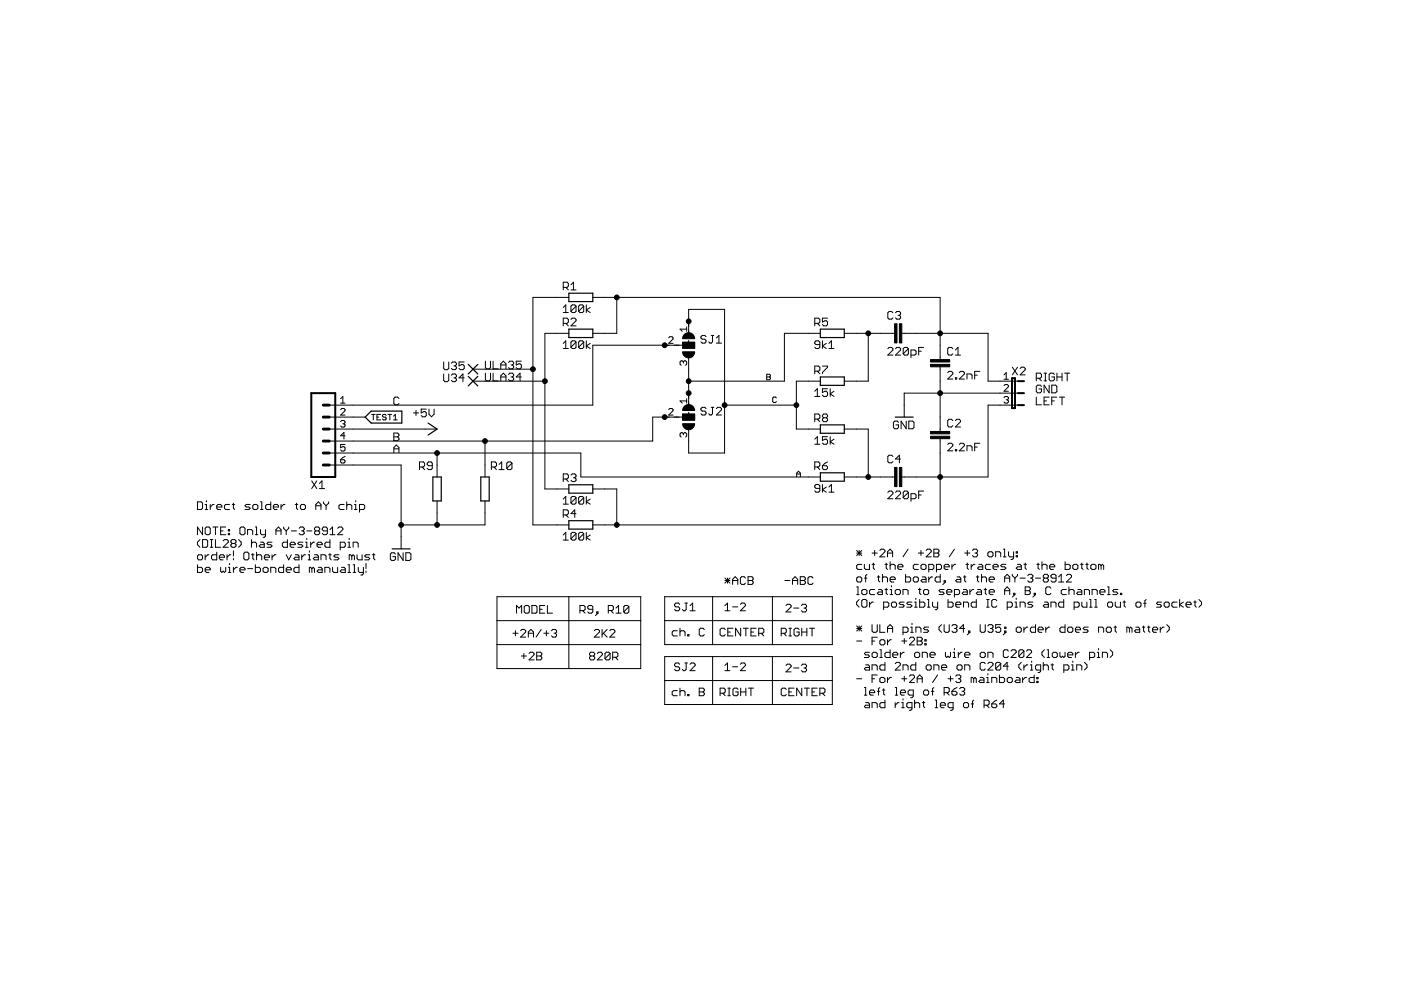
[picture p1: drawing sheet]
<svg xmlns="http://www.w3.org/2000/svg" width="297mm" height="210mm" viewBox="0 0 297 210" stroke-linecap="round" stroke-linejoin="round" font-family="sans-serif">
<g fill="none" stroke="#000" stroke-width=".21">
<path d="M94.1 76.8v1.3l.2 .3h.6l.2-.3v-1.3M94.1 79.3v1.3l.2 .3h.6l.2-.3v-1.3M95.7 79.6l.3-.3h.5l.3 .3v.2l-.3 .3M95.7 77l.3-.2h.5l.3 .2v.3l-.3 .3M96.2 77.6h.3M96.5 77.6l.3 .3v.2l-.3 .3h-.5l-.3-.3M98.4 76.8h-1.1v.8l.6-.3h.2l.3 .3v.5l-.3 .3h-.5l-.3-.3M100.3 78.3h12.7M102.9 76.6v1.3l.3 .3h.5l.3-.3v-1.3M102.9 79.1v1.4l.3 .3h.5l.3-.3v-1.4M104.5 79.1v1.7h1.1M104.5 76.6v1.6h1.1"/>
<path d="M106.2 79.9h1.1M106.2 78.2v-1.1l.5-.5 .6 .5v1.1M106.2 77.4h1.1M107.8 79.4l.3-.3h.5l.3 .3v.3l-.3 .2M107.8 76.9l.3-.3h.5l.3 .3v.2l-.3 .3M108.4 79.9h.2M108.4 77.4h.2M108.6 79.9l.3 .3v.3l-.3 .3h-.5l-.3-.3M108.6 77.4l.3 .3v.2l-.3 .3h-.5l-.3-.3M110.5 79.9h-1l.8-.8v1.7M110.5 76.6h-1v.8l.5-.3h.3l.2 .3v.5l-.2 .3h-.6l-.2-.3M119.4 60.9h.8l.3-.2v-.6l-.3-.3h-.8v1.7"/>
<path d="M119.4 65.2l.6-.6v1.7M119.4 72.8l.6-.5v1.6M119.4 66.3h1.1M119.4 73.9h1.1M119.4 68.6h.8l.3-.3v-.6l-.3-.2h-.8v1.6M120 60.9l.5 .6M120 68.6l.5 .5M120.6 63.1h-7.6v48.2h7.6M120.6 70.7h-5.1v33h5.1M121.1 67.7l.2-.2h.6l.2 .2v.3l-1 1.1h1M121.1 60.4l.5-.6v1.7M121.1 61.5h1"/>
<path d="M122.1 64.9v1.1l-.2 .3h-.6l-.2-.3M122.1 64.9l-.2-.3h-.6l-.2 .3v1.1M122.1 72.5l-.2-.2h-.6l-.2 .2v1.1M122.1 72.5v1.1l-.2 .3h-.6l-.2-.3M122.1 64.9l-1 1.1M122.1 72.5l-1 1.1M123.8 64.9l-1.1 1.1M123.8 72.5l-.3-.2h-.5l-.3 .2v1.1M123.8 64.9v1.1l-.3 .3h-.5l-.3-.3M123.8 64.9l-.3-.3h-.5l-.3 .3v1.1M123.8 72.5v1.1l-.3 .3h-.5l-.3-.3M123.8 72.5l-1.1 1.1"/>
<path d="M124.3 64.6v1.7M124.3 72.3v1.6M125.1 65.2l-.8 .5 .8 .6M125.1 72.8l-.8 .5 .8 .6M125.7 63.1h73.6v13.1M130.8 63.1v7.6h-5.1M141.8 71.6l.2-.2h.5l.2 .2v.3l-.9 .9h.9M144.7 73.2h-19v12.7h-55.9M144.7 72.6h2.6v1.2h-2.6zM144.9 76.7l-.2-.2-.5 .2v.5l.2 .2M144.9 76.7l.2-.2 .5 .2v.5l-.2 .2M144.9 76.7v.3"/>
<path d="M145.6 69.3v1M145.6 69.8h-1.4l.5 .5M146 71.2v-5.6h7.6v30.5h-7.6v-5.1M146 72.2v1h-1M146 75.7v10.7M149.7 71.4l-.3-.3h-.5l-.3 .3v.3l.3 .2h.5l.3 .3v.3l-.3 .2h-.5l-.3-.2M150.8 71.1h.5M151.1 71.1v1.4l-.3 .2h-.3l-.2-.2M151.9 72.7h1.1M151.9 71.7l.5-.6v1.6M162.6 79.4h.5l.2 .1-.2 .4 .2 .4-.2 .2h-.5zM162.6 79.9h.5"/>
<path d="M172.7 68.6h.8l.3-.3v-.6l-.3-.2h-.8v1.6M172.7 78.7h.8l.3-.3v-.5l-.3-.3h-.8v1.6M173.3 68.6l.5 .5M173.3 78.7l.5 .5M173.8 73.1h-.8l-.3-.3v-.3l.3-.2h.5l.3 .2v1.1l-.3 .3h-.5l-.3-.3M173.9 70.7h-7.6v10.1h-20.3M174.4 72.3v1.6M174.4 77.6h1.1v.3l-1.1 1.1v.2M175.2 72.8l-.8 .5 .8 .6M175.5 67.5h-1.1v.8l.5-.3h.3l.3 .3v.5l-.3 .3h-.6l-.2-.3M175.7 73.9h1.1M175.7 72.8l.6-.5v1.6"/>
<path d="M179 70.7h10.7M184.1 70.7v10.1h-5.1M188.2 73.9l.3-.2h.5l.3 .2v.3l-1.1 1.1h1.1M189.3 66.3l-.3-.3h-.5l-.3 .3v1.1l.3 .3h.5l.3-.3M189.9 73.9l.2-.2h.6l.2 .2v.3l-1 1.1h1M189.9 66.3l.2-.3h.6l.2 .3v.3l-.2 .3M190.4 66.9h.3M190.7 66.9l.2 .2v.3l-.2 .3h-.6l-.2-.3M191.2 70.7h18.3v10.1h6.3M192.6 73.9v1.1l-.3 .3h-.5l-.3-.3M192.6 73.9l-.3-.2h-.5l-.3 .2v1.1M192.6 73.9l-1.1 1.1"/>
<path d="M193.1 75.3h.9l.2-.3v-.5l-.2-.3h-.9v1.6M194.8 74.5h.5M195.9 73.7h-1.1v1.6M199.3 77.8v13.7M200.9 79l.3-.3h.5l.3 .3v.3l-1.1 1.1h1.1M202 73.9l-.3-.2h-.5l-.3 .2v1.1l.3 .3h.5l.3-.3M202.6 75.3h1M202.6 74.2l.5-.5v1.6M203.4 79l.2-.3h.6l.3 .3v.3l-1.1 1.1h1.1M206.7 79.5h.5M207.8 78.7h-1.1v1.7M212.9 79.5l.4-.5v1.4"/>
<path d="M214.6 77.9l1.1 1.6M215.7 77.9l-1.1 1.6M216.3 78.1l.3-.2h.5l.3 .2v.3l-1.1 1.1h1.1M221.4 79.1h.5M221.6 79.1v1.7M223.5 79.4l-.2-.3h-.6l-.3 .3v1.1l.3 .3h.6l.2-.3v-.6h-.5M224.1 79.9h1.1M224.1 79.1v1.7M225.2 79.1v1.7M225.7 79.1h1.1M226.3 79.1v1.7M69.8 88.4h7.6"/>
<path d="M69.8 98.6h15.2v17.8M69.8 96.1h53.3v5h50.8M69.8 91h22.9M72.2 84.5l.5-.4v1.4M72.2 89.4l.3-.2h.4l.3 .2-.3 .5M72.2 85.5h1M72.2 86.8l.3-.2h.4l.3 .2v.3l-1 .9h1M72.2 97.5h.7l.3 .4-.3 .3h-.4l-.3-.3zM72.7 89.9h.2M72.9 89.9l.3 .2-.3 .5h-.4l-.3-.3M73.2 94.2h-1v.7l.5-.2 .5 .2v.5l-.3 .2h-.4l-.3-.2M73.2 92.4h-1l.7-.7v1.4"/>
<path d="M73.2 96.8l-1 .7M78.8 87.9h.7M79.1 87.9v1.1M79.9 88.4h.4M80.7 87.9h-.8v1.1h.8M81.9 88.1l-.2-.2h-.4l-.2 .2 .2 .3h.4l.2 .2-.2 .4h-.4l-.2-.2M82.3 87.9h.7M82.7 87.9v1.1M83.4 89h.8M83.4 88.2l.4-.3v1.1M83.5 92.6h.8M83.5 91.8h.8l.3 .3v.3l-.3 .2 .3 .3v.3l-.3 .2h-.8z"/>
<path d="M83.5 96v-1.1l.5-.5 .6 .5v1.1M83.5 95.2h1.1M84.6 84.5l-.3-.3h-.5l-.3 .3v1.1l.3 .2h.5l.3-.2M87.7 87.5h1.1M88.2 87v1.1M88.9 99h.8l.3-.3v-.5l-.3-.3h-.8v1.7M89.5 99l.5 .6M90.4 86.7h-1.1v.8l.6-.2h.2l.3 .2v.6l-.3 .3h-.5l-.3-.3M91 86.7v1.1l.5 .6 .5-.6v-1.1M91.7 98.7h-.9l-.2-.2v-.3l.2-.3h.6l.3 .3v1.1l-.3 .3h-.6l-.2-.3M92.7 96.1v5M96.2 80.1h.3"/>
<path d="M96.5 80.1l.3 .3v.2l-.3 .3h-.5l-.3-.3M98.4 80.1h-1.1l.8-.8v1.6M100.3 80.8h15.2M102.8 93.5v7.6M104.2 99h.8l.3-.3v-.5l-.3-.3h-.8v1.7M104.7 99l.6 .6M105.8 99.6h1.1M105.8 98.5l.6-.6v1.7M106.2 80.8v-1.1l.5-.6 .6 .6v1.1M108.5 98.2l-.2-.3h-.6l-.3 .3v1.1M108.5 98.2v1.1l-.2 .3h-.6l-.3-.3M108.5 98.2l-1.1 1.1"/>
<path d="M141.8 86.8l.2-.2h.5l.2 .2v.3l-.9 .9h.9M144.7 87.8h2.6v1.3h-2.6zM144.7 88.4h-6.3v5.1h-68.6M144.9 92l-.2-.3-.5 .3v.4l.2 .3M144.9 92v.2M144.9 92l.2-.3 .5 .3v.4l-.2 .3M145.6 85h-1.4l.5 .5M145.6 84.5v1M146 87.4v1h-1M149.7 86.6l-.3-.2h-.5l-.3 .2v.3l.3 .3h.5l.3 .2v.3l-.3 .3h-.5l-.3-.3M150.8 86.4h.5M151.1 86.4v1.3l-.3 .3h-.3l-.2-.3"/>
<path d="M151.9 86.6l.3-.2h.5l.3 .2v.3l-1.1 1.1h1.1M153.6 85.9h15.2M164.6 84.4l-.2-.2h-.4l-.2 .2v.8l.2 .1h.4l.2-.1M172.7 88.9h.8l.3-.3v-.5l-.3-.3h-.8v1.6M172.7 99h.8l.3-.3v-.5l-.3-.3h-.8v1.7M172.7 83l.6-.6v1.7M172.7 93.1l.6-.5v1.6M172.7 84.1h1.1M172.7 94.2h1.1M173.3 99l.5 .6M173.3 88.9l.5 .5M173.9 80.8h-5.1v10.2h5.1"/>
<path d="M174.4 98.7h.8l.3 .3v.3l-.3 .3h-.6l-.2-.3zM174.6 88.6l-.2-.3v-.2l.2-.3h.6l.3 .3v.2l-.3 .3M174.6 88.6l-.2 .3v.2l.2 .3h.6l.3-.3v-.2l-.3-.3M174.6 88.6h.6M175.5 82.4h-1.1v.8l.5-.2h.3l.3 .2v.6l-.3 .3h-.6l-.2-.3M175.5 92.6h-1.1v.8l.5-.3h.3l.3 .3v.5l-.3 .3h-.6l-.2-.3M175.5 97.9l-1.1 .8M176 82.4v1.7M176 92.6v1.6M176.8 83l-.8 .5 .8 .6M176.8 93.1l-.8 .6 .8 .5M179 91h5.1v10.1"/>
<path d="M189.3 96.8l-.3-.3h-.5l-.3 .3v1.1l.3 .2h.5l.3-.2M190.5 89.6l-.3-.3h-.5l-.3 .3v1l.3 .3h.5l.3-.3v-.5h-.6M190.9 97.3h-1l.8-.8v1.6M192.1 89.3v1.6l-1-1.6v1.6M192.7 89.3h.8l.3 .3v1l-.3 .3h-.8zM199.3 93v18.3h-73.6M200.9 94.2l.3-.2h.5l.3 .2v.3l-1.1 1.1h1.1M202 89.2l-.3-.3h-.5l-.3 .3v1.1l.3 .2h.5l.3-.2M202.6 80.1h.2v.3h-.2zM202.6 95.3h.2v.3h-.2zM202.6 89.2l.2-.3h.6l.2 .3v.2l-1 1.1h1M203.4 94.2l.2-.2h.6l.3 .2v.3l-1.1 1.1h1.1"/>
<path d="M205 80.4v-1.1h.8l.3 .2v.9M205 95.6v-1.1h.8l.3 .3v.8M206.7 94.8h.5M207.8 94h-1.1v1.6M212.9 81.8l.2-.3h.5l.2 .3v.2l-.9 1h.9M212.9 84.3l.2-.2h.5l.2 .2-.2 .5M212.9 80.4h.9M213.3 84.8h.3M213.6 84.8l.2 .2-.2 .5h-.5l-.2-.3M215.8 83.4h-24.1v5M215.8 85.9h-6.3v15.2h-18.3M219.7 80.2h.8l.3-.3v-.5l-.3-.3h-.8v1.7"/>
<path d="M219.7 84.2v1.6h1.1M220.3 80.2l.5 .6M220.8 81.9l-.3-.2h-.5l-.3 .2v1.1l.3 .3h.5l.3-.3v-.5h-.5M221.4 85h.5M221.4 80.8h.5M222.4 84.2h-1v1.6h1M222.4 81.7v1.6l-1-1.6v1.6M223 85h.5M223 81.7h.8l.3 .2v1.1l-.3 .3h-.8zM224.1 84.2h-1.1v1.6M224.6 84.2h1.1M225.2 84.2v1.6"/>
<path d="M41.9 106.4h.8l.2 .3v1.1l-.2 .2h-.8zM41.9 119.7v1.7h.8l.2-.3v-.5l-.2-.3h-.8M42.1 117.6h.6l.2 .3v.5l-.2 .3h-.6l-.2-.3v-.5zM42.4 114.4l-.5 .6v.5l.5 .5M42.9 111.7v1.7l-1-1.7v1.7M42.9 114.4h.9l.2 .3v1.1l-.2 .2h-.9zM43.5 108h.5M43.5 107h.3v1M43.5 117.6v1.1M43.8 106.2v.2M43.8 111.7h.5l.3 .3v1.1l-.3 .3h-.5l-.3-.3v-1.1zM44.3 117.6h-.3l-.5 .6"/>
<path d="M44.6 107v1M44.6 116h.5M44.6 114.4h.5M44.9 114.4v1.6M45.1 111.7h1.1M45.4 107h-.3l-.5 .5M45.7 111.7v1.7M45.7 114.4v1.6h1.1M46 107.5h1v-.3l-.2-.2h-.6l-.2 .2v.6l.2 .2h.6M46 117.1v1.6h-.9l-.2-.3v-.5l.2-.3h.9M46.5 118.2h1.1v-.3l-.3-.3h-.5l-.3 .3v.5l.3 .3h.5M46.8 112.6h.5"/>
<path d="M47.3 114.7l.3-.3h.5l.3 .3v.3l-1.1 1h1.1M47.9 111.7h-1.1v1.7h1.1M48.1 117.6v1.1M48.4 113.1h.3v.3h-.3zM48.4 112.3h.3v.3h-.3zM48.7 107h-.8l-.3 .2v.6l.3 .2h.8M48.7 119.5v.2M48.9 117.6h-.2l-.6 .6M49.2 115.2l-.2-.2v-.3l.2-.3h.6l.2 .3v.3l-.2 .2M49.2 115.2l-.2 .3v.3l.2 .2h.6l.2-.2v-.3l-.2-.3M49.2 115.2h.6M49.2 107h.6"/>
<path d="M49.5 106.7v1.1l.3 .2M49.5 116.8v1.1M49.5 118.4v.3M50.6 114.4l.5 .6v.5l-.5 .5M51.1 111.7h.6l.2 .3v1.1l-.2 .3h-.6l-.2-.3v-1.1zM51.9 117.1h.6l.3 .2v1.1l-.3 .3h-.6l-.2-.3v-1.1zM52.5 113.4v-1.1h.8l.3 .3v.8M53 107h-.8l-.3 .2 .3 .3h.6l.2 .3-.2 .2h-.9M53.3 115.2l.3-.2h.5l.3 .2v.8M53.3 114.4v1.6M53.3 117.6h.6M53.6 107.2l.3-.2h.5l.3 .2v.6l-.3 .2h-.5l-.3-.2z"/>
<path d="M53.6 117.3v1.1l.3 .3M54.1 111.7h.3v1.7M54.1 113.4h.6M54.1 119.7v1.7h.8l.3-.3v-.5l-.3-.3h-.8M54.4 117.9l.3-.3h.5l.3 .3v.8M54.4 117.1v1.6M55.2 108h.6M55.2 106.4h.3v1.6M55.2 112.3v.8l.3 .3h.8M55.2 115h.6l.2 .2v.8h-.8l-.3-.2 .3-.3h.8M56 118.2h1.1v-.3l-.2-.3h-.6l-.3 .3v.5l.3 .3h.6M56.3 112.3v1.3l-.3 .3h-.2"/>
<path d="M57.4 106.4v1.6h-.8l-.3-.2v-.6l.3-.2h.8M57.7 115h-.8l-.3 .2 .3 .3h.5l.3 .3-.3 .2h-.8M57.7 117.6v1.1M58 107.5h1v-.3l-.2-.2h-.6l-.2 .2v.6l.2 .2h.6M58.5 113.4v-1.1l.5-.6 .6 .6v1.1M58.5 112.6h1.1M58.5 117.6h-.3l-.5 .6M59.6 107v1M60.1 119.7v1.7h-.8l-.2-.3v-.5l.2-.3h.8M60.1 111.7v.3l.6 .6M60.4 107h-.3l-.5 .5M60.7 112.6v.8"/>
<path d="M60.7 117.6l.5 1.1 .6-1.1M60.9 114.4v1.6h-.8l-.2-.2v-.6l.2-.2h.8M61.2 111.7v.3l-.5 .6M61.5 115.5h1.1v-.3l-.3-.2h-.5l-.3 .2v.6l.3 .2h.5M61.8 112.6h1.1M62.6 107h.5M62.6 117.6h.5l.3 .3v.8h-.8l-.3-.3 .3-.2h.8M62.9 106.7v1.1l.2 .2M63.4 119.7v1.7h-.8l-.3-.3v-.5l.3-.3h.8M63.4 112l.3-.3h.5l.3 .3v.3l-.3 .3M63.9 107h.6l.3 .2v.6l-.3 .2h-.6l-.2-.2v-.6zM63.9 112.6h.3"/>
<path d="M64 117.6v1.1M64.2 112.6l.3 .2v.3l-.3 .3h-.5l-.3-.3M64.2 115h-.8l-.3 .2 .3 .3h.5l.3 .3-.3 .2h-.8M64.8 116h.5M64.8 115h.2v1M64.8 117.6h-.3l-.5 .6M65 112.6h1.1M65 114.1v.3M65.3 118.7h.6M65.3 117.6h.3v1.1M65.6 116.8v.3M65.9 115v1"/>
<path d="M66.1 102l1.1 1.6M66.7 115h-.3l-.5 .5M66.7 117.6h.5l.3 .3v.8h-.8l-.3-.3 .3-.2h.8M67 108v-1l.5-.6 .6 .6v1M67 107.2h1.1M67 112.6l-.3-.3v-.3l.3-.3h.5l.3 .3v.3l-.3 .3M67 112.6l-.3 .2v.3l.3 .3h.5l.3-.3v-.3l-.3-.2M67 112.6h.5M67.2 102l-1.1 1.6M67.2 115.5h1.1v-.3l-.2-.2h-.6l-.3 .2v.6l.3 .2h.6M67.7 103.6h1.1M67.7 102.5l.6-.5v1.6"/>
<path d="M68.1 118.7v-1.1h.8l.2 .3v.8M68.6 106.4v.3l.5 .5M69.1 107.2v.8M69.4 112.6h-.8l-.3-.3v-.3l.3-.3h.5l.3 .3v1.1l-.3 .3h-.5l-.3-.3M69.7 106.4v.3l-.6 .5M69.7 117.6h.5M70 113.4h1M70 112.3l.5-.6v1.7M70 114.4v1.6h-.9l-.2-.2v-.6l.2-.2h.9M70 117.3v1.1l.2 .3M71.6 112l.3-.3h.5l.3 .3v.3l-1.1 1.1h1.1M71.9 117.6h-.8l-.3 .3 .3 .3h.5l.3 .2-.3 .3h-.8"/>
<path d="M72.1 116h.9l.2-.2v-.6l-.2-.2h-.9v1.6M73 107h-.9l-.2 .2v.6l.2 .2h.9M73.5 107.2l.3-.2h.5l.3 .2v.8M73.5 106.4v1.6M73.8 116h.5M73.8 115h.2v1M73.8 119.7h.2v1.7M74 114.1v.3M74.6 117.9v.8M74.6 117.9l-.3-.3h-.3v1.1M74.6 117.9l.3-.3 .2 .3v.8M74.9 116v-1h.8l.2 .2v.8"/>
<path d="M74.9 119.7h.2v1.7M75.1 108h.6M75.1 107h.3v1M75.4 106.2v.2M75.7 117.6v.8l.3 .3h.8v-1.1M76.2 108h.8l.3-.2v-.6l-.3-.2h-.8v1.6M77.6 119.5v1.1M78.4 117.6h-.8l-.3 .3 .3 .3h.5l.3 .2-.3 .3h-.8M79 117.6h.5M79.2 117.3v1.1l.3 .3M83.8 117.5l-.2-.3h-.6l-.2 .3v1.1l.2 .2h.6l.2-.2v-.6h-.5M85.5 117.2v1.6l-1.1-1.6v1.6"/>
<path d="M86 117.2h.8l.3 .3v1.1l-.3 .2h-.8zM92.7 106.2v5.1M102.8 106.2v5.1h-17.8M119.4 105.8l.6-.5v1.6M119.4 113.4l.6-.5v1.6M119.4 106.9h1.1M119.4 114.5h1.1M119.4 101.6h.8l.3-.3v-.5l-.3-.3h-.8v1.6M119.4 109.2h.8l.3-.3v-.5l-.3-.3h-.8v1.6M120 101.6l.5 .5M120 109.2l.5 .5M121.1 100.8l.2-.3h.6l.2 .3v.2l-.2 .3"/>
<path d="M121.6 101.3h.3M121.9 101.3l.2 .3v.2l-.2 .3h-.6l-.2-.3M122.1 105.5l-.2-.2h-.6l-.2 .2v1.1M122.1 113.2l-.2-.3h-.6l-.2 .3v1M122.1 105.5v1.1l-.2 .3h-.6l-.2-.3M122.1 113.2v1l-.2 .3h-.6l-.2-.3M122.1 105.5l-1 1.1M122.1 113.2l-1 1M122.1 108.9h-1l.8-.8v1.6M123.8 105.5l-.3-.2h-.5l-.3 .2v1.1M123.8 113.2l-.3-.3h-.5l-.3 .3v1M123.8 105.5v1.1l-.3 .3h-.5l-.3-.3"/>
<path d="M123.8 113.2v1l-.3 .3h-.5l-.3-.3M123.8 105.5l-1.1 1.1M123.8 113.2l-1.1 1M124.3 105.3v1.6M124.3 112.9v1.6M125.1 105.8l-.8 .6 .8 .5M125.1 113.4l-.8 .6 .8 .5M125.7 103.7h5.1v7.6M168.9 101.1v-.8l.4-.4 .4 .4v.8M168.9 100.5h.8M173.8 103.5h-.8l-.3-.2v-.3l.3-.3h.5l.3 .3v1.1l-.3 .3h-.5l-.3-.3M174.4 102.7v1.7"/>
<path d="M175.2 103.3l-.8 .5 .8 .6M175.7 103.3l.6-.6v1.7M175.7 104.4h1.1M179 101.1h10.7M181.6 116.7l1.1 1.1M181.6 117.3h1.1M182.2 116.7v1.1M182.7 116.7l-1.1 1.1M182.7 119.7h-.8l-.3 .2v.6l.3 .2h.8M183.3 119.7v.8l.2 .2h.8v-1M184.9 117.3h1.1M184.9 119.7h.5"/>
<path d="M185.2 119.4v1.1l.2 .2M185.4 116.7v1.1M186.5 116.7l.3-.3h.5l.3 .3v.3l-1.1 1.1h1.1M187.6 119.7h.6M187.9 119.4v1.1l.3 .2M188.2 117.3h1.1M188.2 118.1v-1.1l.5-.6 .6 .6v1.1M188.2 104.4l.3-.3h.5l.3 .3v.3l-1.1 1h1.1M188.7 119.9l.3-.2h.5l.3 .2v.8M188.7 119.1v1.6M189.9 104.4l.2-.3h.6l.2 .3v.3l-1 1h1M192.5 116.4l-1 1.7"/>
<path d="M192.6 104.4l-.3-.3h-.5l-.3 .3v1.1M192.6 104.4v1.1l-.3 .2h-.5l-.3-.2M192.6 104.4l-1.1 1.1M193.1 105.7h.9l.2-.2v-.6l-.2-.2h-.9v1.6M194.7 117.3h1.1M194.7 119.7h-.8l-.3 .2v.6l.3 .2h.8M194.8 104.9h.5M195.3 116.7v1.1M195.5 119.7h.6l.2 .2v.6l-.2 .2h-.6l-.2-.2v-.6zM195.9 104.1h-1.1v1.6M196.4 116.7l.2-.3h.6l.2 .3v.3l-1 1.1h1M198 117.3h.8"/>
<path d="M198 116.4h.8l.3 .3v.3l-.3 .3 .3 .2v.3l-.3 .3h-.8zM201.8 119.7v1M202.4 116.4l-1.1 1.7M202.6 119.7h-.2l-.6 .5M204.5 117.3h1.1M204.8 119.7h.6M205.1 116.7v1.1M205.1 119.4v1.1l.3 .2M205.9 119.7v1M206.2 116.7l.3-.3h.5l.3 .3v.3l-.3 .3M206.7 117.3h.3M206.7 119.7h-.3l-.5 .5"/>
<path d="M207 117.3l.3 .2v.3l-.3 .3h-.5l-.3-.3M207.5 119.7h.6l.3 .2v.8h-.9l-.2-.2 .2-.3h.9M209.4 117.3l.3-.3h.6l.2 .3v.5l-.2 .3h-.6l-.3-.3zM210 119.7h-.8l-.3 .2v.6l.3 .2h.8M211.1 118.1v-1.1h.8l.3 .3v.8M212.7 118.1h.6M212.7 116.4h.3v1.7M213.3 119.7h-.9l-.2 .2 .2 .3h.6l.3 .3-.3 .2h-.8M213.8 117v.8l.3 .3h.8M214.9 117v1.3l-.3 .3h-.2M215.5 117h.2v.3h-.2zM215.5 117.8h.2v.3h-.2z"/>
<path d="M215.7 119.7h.6l.2 .2v.8h-.8l-.2-.2 .2-.3h.8M217.1 119.7h.5M217.4 119.4v1.1l.2 .2M219.8 119.7h.6M220.1 119.4v1.1l.3 .2M220.9 119.9l.3-.2h.5l.3 .2v.8M220.9 119.1v1.6M225.8 119.1v1.6h.8l.3-.2v-.6l-.3-.2h-.8M227.7 119.7h.6l.2 .2v.6l-.2 .2h-.6l-.2-.2v-.6zM229.1 119.7h.5M229.4 119.4v1.1l.2 .2M230.2 119.7h.5"/>
<path d="M230.5 119.4v1.1l.2 .2M231.5 119.7h.6l.3 .2v.6l-.3 .2h-.6l-.2-.2v-.6zM233.4 119.9l-.2-.2h-.3v1M233.4 119.9v.8M233.4 119.9l.3-.2 .3 .2v.8M43.5 120.8h1.1v-.2l-.3-.3h-.5l-.3 .3v.5l.3 .3h.5M46.8 120.3v.8l.2 .3 .3-.3 .3 .3 .3-.3v-.8M48.4 120.3h.3v1.1M48.4 121.4h.6M49.5 120.3v1.1M50.3 120.3h-.3l-.5 .5M50.9 120.8h1v-.2l-.2-.3h-.6l-.2 .3v.5l.2 .3h.6"/>
<path d="M52.5 120.6h1.1M56 120.3h.6l.3 .3v.5l-.3 .3h-.6l-.2-.3v-.5zM57.4 121.4v-1.1h.8l.3 .3v.8M60.7 120.8h1.1v-.2l-.3-.3h-.5l-.3 .3v.5l.3 .3h.5M66.1 120.6l.3-.3 .3 .3v.8M66.1 120.6l-.2-.3h-.3v1.1M66.1 120.6v.8M67.5 120.3h.6l.2 .3v.8h-.8l-.3-.3 .3-.3h.8M68.9 121.4v-1.1h.8l.3 .3v.8M70.5 120.3v.8l.3 .3h.8v-1.1M72.4 120.3h.6l.2 .3v.8h-.8l-.3-.3 .3-.3h.8M73.8 121.4h.5"/>
<path d="M74.9 121.4h.5M76 120.3v.8l.2 .3h.8M77 120.3v1.3l-.2 .3h-.3M77.6 121.1v.3M105.4 136.7h30.4M105.4 126.5h30.4v15.3h-30.4zM105.4 131.6h30.4M108.8 134.3h1M109.3 133.7v1.1M109.5 130v-1.6l.5 .5 .6-.5v1.6M110.4 133.7l.3-.2h.5l.3 .2v.3l-1.1 1.1h1.1M110.5 139.1h1.1"/>
<path d="M111.1 138.6v1M111.4 128.4h.6l.2 .3v1l-.2 .3h-.6l-.3-.3v-1zM112 134.3h1.1M112 135.1v-1.1l.6-.5 .5 .5v1.1M112.2 138.6l.2-.3h.6l.2 .3v.2l-1 1.1h1M112.8 128.4h.8l.3 .3v1l-.3 .3h-.8zM113.8 139.1h.8M113.8 138.3h.8l.3 .3v.2l-.3 .3 .3 .3v.2l-.3 .3h-.8zM114.4 129.2h.6M114.7 133.5l-1 1.6M115.3 134.3h1.1M115.5 128.4h-1.1v1.6h1.1"/>
<path d="M115.8 133.7v1.1M116.1 128.4v1.6h1M116.9 133.7l.3-.2h.6l.2 .2v.3l-.2 .3M117.5 134.3h.3M117.8 134.3l.2 .2v.3l-.2 .3h-.6l-.3-.3M120.6 126.5v15.3M123 129.5h.8l.3-.3v-.5l-.3-.3h-.8v1.6M123.5 129.5l.6 .5M125.3 139.1h.5M125.3 139.1l-.3 .3v.2l.3 .3h.5l.3-.3v-.2l-.3-.3M125.3 139.1l-.3-.3v-.2l.3-.3h.5l.3 .3v.2l-.3 .3M125.7 129.2h-.8l-.3-.3v-.2l.3-.3h.5l.3 .3v1l-.3 .3h-.5l-.3-.3"/>
<path d="M126 133.7l.3-.2h.5l.3 .2v.3l-1.1 1.1h1.1M126.5 129.7h.3v.3h-.3zM126.6 138.6l.3-.3h.5l.3 .3v.2l-1.1 1.1h1.1M126.8 130l-.6 .5M127.7 133.5v1.6M127.9 134.3l.8 .8M128.7 133.5l-1 1M129 129.5h.8l.2-.3v-.5l-.2-.3h-.8v1.6M129.3 133.7l.3-.2h.5l.3 .2v.3l-1.1 1.1h1.1M129.3 138.6v1l-.2 .3h-.6l-.2-.3M129.3 138.6l-.2-.3h-.6l-.2 .3v1M129.3 138.6l-1 1"/>
<path d="M129.5 129.5l.5 .5M129.9 139.4h.8l.3-.3v-.5l-.3-.3h-.8v1.6M130.5 139.4l.5 .5M130.6 130h1.1M130.6 128.9l.5-.5v1.6M133.3 128.7l-.2-.3h-.6l-.3 .3v1M133.3 128.7v1l-.2 .3h-.6l-.3-.3M133.3 128.7l-1.1 1M140.9 126.5h35.6v10.2h-35.6zM140.9 139.2h35.6v10.2h-35.6zM140.9 131.6h35.6M143.6 133.7h-.8l-.3 .3v.6l.3 .2h.8"/>
<path d="M144.1 128.1l-.3-.2h-.5l-.3 .2v.3l.3 .3h.5l.3 .2v.3l-.3 .3h-.5l-.3-.3M144.2 134l.2-.3h.6l.2 .3v.8M144.2 133.2v1.6M145.2 127.9h.6M145.5 127.9v1.3l-.3 .3h-.3l-.2-.3M145.8 134.6h.3v.2h-.3zM146.3 129.5h1.1M146.3 128.4l.6-.5v1.6M149.3 133.5l-.2-.3h-.6l-.2 .3v1.1l.2 .2h.6l.2-.2M151.1 126.5v10.2M151.1 139.2v10.2M153.7 129.5h1.1"/>
<path d="M153.7 128.4l.5-.5v1.6M153.7 122.6l1.1 1M153.7 123.1h1.1M153.8 133.5l-.3-.3h-.5l-.3 .3v1.1l.3 .2h.5l.3-.2M154.2 122.6v1M154.3 134h.6M154.8 122.6l-1.1 1M155.3 128.7h1.1M155.3 123.1h1.1M155.3 123.9v-1.1l.6-.5 .5 .5v1.1M155.4 133.2h-1.1v1.6h1.1M157 128.1l.2-.2h.6l.3 .2v.3l-1.1 1.1h1.1"/>
<path d="M157 133.2v1.6l-1-1.6v1.6M157.6 133.2h1.1M158.1 122.6l-.3-.3h-.6l-.2 .3v1l.2 .3h.6l.3-.3M158.1 133.2v1.6M158.6 122.3h.8l.3 .3v.2l-.3 .3 .3 .3v.2l-.3 .3h-.8zM158.6 123.1h.8M159.2 134h.6M160.3 133.2h-1.1v1.6h1.1M160.9 134.3h.8l.2-.3v-.5l-.2-.3h-.8v1.6M161.4 134.3l.5 .5M163.8 126.5v10.2M163.8 139.2v10.2"/>
<path d="M165.6 134.3h.8l.3-.3v-.5l-.3-.3h-.8v1.6M166.2 134.3l.5 .5M166.4 123.1h1.1M166.6 128.4l.3-.3h.5l.3 .3v.3l-1.1 1.1h1.1M167.3 134.8h.5M167.3 133.2h.5M167.5 133.2v1.6M168 123.1h1.1M168 123.9v-1.1l.6-.5 .5 .5v1.1M168.3 128.9h1.1M169.4 133.5l-.2-.3h-.6l-.2 .3v1.1l.2 .2h.6l.2-.2v-.6h-.5M169.7 123.1h.8"/>
<path d="M169.7 122.3h.8l.3 .3v.2l-.3 .3 .3 .3v.2l-.3 .3h-.8zM169.9 128.4l.3-.3h.5l.3 .3v.3l-.3 .2M170 134h1.1M170 133.2v1.6M170.5 128.9h.2M170.7 128.9l.3 .3v.3l-.3 .3h-.5l-.3-.3M171.1 133.2v1.6M171.6 133.2h1.1M172.2 133.2v1.6M172.4 122.6l-.3-.3h-.5l-.3 .3v1l.3 .3h.5l.3-.3M181.6 122.6l.3-.3h.5l.3 .3v.5l-.3 .3h-.5l-.3-.3zM181.6 124.4h.3v1.7"/>
<path d="M181.6 126.1h.6M181.6 132.7l1.1 1.1M181.6 133.2h1.1M181.6 135.9h1.1M182.2 132.7v1.1M182.2 127.1l-.6 .6v.5l.6 .5M182.7 125.2l.3-.2h.5l.3 .2v.6l-.3 .3h-.5l-.3-.3zM182.7 132.7l-1.1 1.1M183 127.1h.5l.3 .3v1.1l-.3 .2h-.5l-.3-.2v-1.1zM183.3 122.6h.5M183.8 121.8l-.3 .2v1.4M184.3 138.3h-.8l-.2 .3 .2 .3h.6l.2 .2-.2 .3h-.8"/>
<path d="M184.4 127.7v1M184.9 132.4v1.4l.3 .3h.5l.3-.3v-1.4M184.9 135.9h.5M185.2 138.3h.5l.3 .3v.5l-.3 .3h-.5l-.3-.3v-.5zM185.2 127.7h-.3l-.5 .5M185.4 125h-.8l-.2 .2v.6l.2 .3h.8M186 135.1h-1.1v1.6M186 122.3h.5M186.3 122v1.1l.2 .3M186.3 125h.5l.3 .2v.9h-.8l-.3-.3 .3-.3h.8M186.5 135.9l.3-.3h.5l.3 .3v.6l-.3 .2h-.5l-.3-.2zM186.5 132.4v1.7h1.1"/>
<path d="M186.5 139.4h.6M186.5 137.8h.3v1.6M187.1 122.6l.2-.3h.6l.3 .3v.8M187.1 121.8v1.6M187.3 128.7h.9l.2-.2v-.6l-.2-.2h-.9v1.6M187.6 125h.6M187.9 124.7v1.1l.3 .3M188.2 134.1v-1.1l.5-.6 .6 .6v1.1M188.2 135.6v1.1M188.2 133.2h1.1M188.7 137.8v1.6h-.8l-.3-.3v-.5l.3-.3h.8M188.7 122.9h1.1v-.3l-.3-.3h-.5l-.3 .3v.5l.3 .3h.5"/>
<path d="M188.7 126.1h.6M188.7 125h.3v1.1M189 124.2v.2M189 127.9l.3-.2h.5l.3 .2v.6l-.3 .2h-.5l-.3-.2zM189 135.6h-.3l-.5 .6M189.3 138.9h1.1v-.3l-.3-.3h-.6l-.2 .3v.5l.2 .3h.6M189.8 125.2l.3-.2h.5l.3 .2v.6l-.3 .3h-.5l-.3-.3zM190.4 120.2h1v-.3l-.2-.2h-.6l-.2 .2v.6l.2 .2h.6M190.9 138.3v1.1M191.2 135.9h1.1M191.5 126.1v-1.1h.8l.2 .2v.9M191.5 134.1h.8l.2-.3v-.6l-.2-.2h-.8v1.6"/>
<path d="M191.7 138.3h-.2l-.6 .6M191.7 127.7h-.8l-.3 .2 .3 .3h.6l.2 .3-.2 .2h-.9M191.7 135.4v1.1M192 121.8v1.6h.8l.3-.3v-.5l-.3-.3h-.8M192.8 135.4l.3-.3h.5l.3 .3v.2l-1.1 1.1h1.1M193.1 134.1h.5M193.1 133h.3v1.1M193.4 127.7h-.9l-.2 .2 .2 .3h.6l.3 .3-.3 .2h-.8M193.4 132.2v.2M193.6 122.6l.3-.3h.5l.3 .3v.5l-.3 .3h-.5l-.3-.3zM193.9 128.7h.5M193.9 127.7h.3v1"/>
<path d="M194.2 138.3h.5l.3 .3v.5l-.3 .3h-.5l-.3-.3v-.5zM194.2 134.1v-1.1h.8l.3 .2v.9M194.2 126.8v.3M194.5 135.1h.8l.2 .3v.2l-.2 .3 .2 .3v.3l-.2 .2h-.8zM194.5 135.9h.8M194.7 125h.6M195 124.7v1.1l.3 .3M195 127.1v1.6h.8l.3-.2v-.6l-.3-.2h-.8M195.5 139.4v-1.1h.9l.2 .3v.8M195.5 122.3h.6l.2 .3v.8h-.8l-.2-.3 .2-.2h.8M195.8 125.2l.3-.2h.5l.3 .2v.6l-.3 .3h-.5l-.3-.3zM196.1 135.6h.3v.3h-.3z"/>
<path d="M196.1 136.5h.3v.2h-.3zM196.6 127.1h.3v1.6M196.6 128.7h.6M196.9 133h-.8l-.3 .2 .3 .3h.5l.3 .3-.3 .3h-.8M196.9 120.7h.8l.3-.2v-.6l-.3-.2h-.8v1.6M196.9 122.3v1.1M197.2 138.9h1.1v-.3l-.3-.3h-.6l-.2 .3v.5l.2 .3h.6M197.7 122.3h-.3l-.5 .6M197.7 127.7v.8l.3 .2h.8M198.5 120.7h.8l.3-.2v-.6l-.3-.2h-.8v1.6M198.8 127.7v1.3l-.3 .3h-.2M199.3 121.8v1.6h-.8l-.2-.3v-.5l.2-.3h.8"/>
<path d="M199.6 132.4l-.5 .6v.5l.5 .6M200.2 120.2h1.1v-.3l-.3-.2h-.6l-.2 .2v.6l.2 .2h.6M200.2 123.1h.2v.3h-.2zM200.2 132.4v1.4l.2 .3h.6l.3-.3v-1.4M200.2 125h-.9l-.2 .2 .2 .3h.6l.3 .3-.3 .3h-.8M200.4 123.4l-.5 .6M200.4 138.3v.8l.3 .3 .3-.3 .3 .3 .2-.3v-.8M200.7 125.5h1.1v-.3l-.3-.2h-.5l-.3 .2v.6l.3 .3h.5M201 127.1v1.6h.8l.3-.2v-.6l-.3-.2h-.8M201.8 132.7l.3-.3h.5l.3 .3v.3l-.3 .2M202.1 138.3h.3v1.1M202.1 139.4h.5"/>
<path d="M202.4 126.1h.8l.3-.3v-.6l-.3-.2h-.8v1.6M202.4 137.5v.3M202.4 133.2h.2M202.6 128.2h1.1v-.3l-.2-.2h-.6l-.3 .2v.6l.3 .2h.6M202.6 133.2l.3 .3v.3l-.3 .3h-.5l-.3-.3M202.9 122.3h.6l.2 .3v.8h-.8l-.3-.3 .3-.2h.8M203.2 138.3v1.1M204 138.3h-.3l-.5 .6M204.3 125h.5l.3 .2v.9h-.8l-.3-.3 .3-.3h.8M204.3 122.3h.5M204.3 128.7v-1h.8l.3 .2v.8M204.5 138.9h1.1v-.3l-.2-.3h-.6l-.3 .3v.5l.3 .3h.6"/>
<path d="M204.5 122v1.1l.3 .3M204.5 133.2h-1l.8-.8v1.7M205.4 133.8h.2v.3h-.2zM205.6 125v1.1M205.6 134.1l-.5 .5M206.4 125h-.2l-.6 .5M207 127.1v1.6h-.8l-.3-.2v-.6l.3-.2h.8M207 122.3h.5M207.3 122v1.1l.2 .3M207.3 125h.5l.3 .2v.9h-.8l-.3-.3 .3-.3h.8M207.8 132.4v1.4l.3 .3h.5l.3-.3v-1.4M208.1 138.3h.5l.3 .3v.5l-.3 .3h-.5l-.3-.3v-.5z"/>
<path d="M208.1 122.6l.3-.3h.5l.3 .3v.8M208.1 121.8v1.6M208.6 125h.6M208.9 124.7v1.1l.3 .3M209.2 127.1h.5M209.2 128.7h.5M209.4 139.4v-1.1h.9l.2 .3v.8M209.4 132.7l.3-.3h.6l.2 .3v.3l-.2 .2M209.4 127.1v1.6M209.7 122.9h1.1v-.3l-.3-.3h-.5l-.3 .3v.5l.3 .3h.5M209.7 125.5h1.1v-.3l-.3-.2h-.5l-.3 .2v.6l.3 .3h.5M210 133.2h.3"/>
<path d="M210.3 133.2l.2 .3v.3l-.2 .3h-.6l-.3-.3M210.5 120.2h1.1v-.3l-.3-.2h-.5l-.3 .2v.6l.3 .2h.5M211.3 127.4l-.2-.3h-.6l-.2 .3v1.1l.2 .2h.6l.2-.2M212.2 132.4h-1.1v.8l.5-.2h.3l.3 .2v.6l-.3 .3h-.5l-.3-.3M213 123.4v-1.1l.6-.5 .5 .5v1.1M213 126.1v-1.1l.6-.6 .5 .6v1.1M213 133h.3v.2h-.3zM213 133.8h.3v.3h-.3zM213 122.6h1.1M213 125.2h1.1M213.3 134.1l-.6 .5M213.6 128.7h.8l.2-.2v-.6l-.2-.2h-.8v1.6"/>
<path d="M213.8 138l-.3-.2h-.5l-.3 .2v1.1l.3 .3h.5l.3-.3M214.4 138l.2-.2h.6l.3 .2v.3l-1.1 1.1h1.1M214.6 121.8v.2l.6 .6M214.9 125.8h.3v.3h-.3zM215.2 127.7h.3v1M215.2 122.6v.8M215.2 126.1l-.6 .5M215.2 128.7h.5M215.5 126.8v.3M215.7 121.8v.2l-.5 .6M215.7 133h.6l.2 .2v.6l-.2 .3h-.6l-.2-.3v-.6zM216.3 128.7v-1h.8l.3 .2v.8"/>
<path d="M216.3 122.6h1.1M217.1 133v1.1M217.1 138v1.1l-.3 .3h-.5l-.3-.3M217.1 138l-.3-.2h-.5l-.3 .2v1.1M217.1 138l-1.1 1.1M217.4 124.4h.8l.2 .3v.3l-.2 .2 .2 .3v.3l-.2 .3h-.8zM217.4 125.2h.8M217.6 138l.3-.2h.5l.3 .2v.3l-1.1 1.1h1.1M217.9 122l.3-.2h.5l.3 .2v.3l-.3 .3M217.9 133h-.3l-.5 .5M218.5 122.6h.2M218.7 122.6l.3 .3v.2l-.3 .3h-.5l-.3-.3"/>
<path d="M219 127.7h-.8l-.3 .2 .3 .3h.5l.3 .3-.3 .2h-.8M219.3 125.8h.2v.3h-.2zM219.5 132.4v1.7h-.8l-.2-.3v-.6l.2-.2h.8M219.5 122.6h1.1M219.5 126.1l-.5 .5M220.1 133.5h1.1v-.3l-.3-.2h-.5l-.3 .2v.6l.3 .3h.5M221.4 137.8l-.5 .5v.6l.5 .5M221.4 122.6l-.2 .3v.2l.2 .3h.6l.3-.3v-.2l-.3-.3M221.4 122.6h.6M221.4 122.6l-.2-.3v-.3l.2-.2h.6l.3 .2v.3l-.3 .3M221.4 127.7h.6l.3 .2v.8h-.9l-.2-.2 .2-.3h.9M221.7 133v1.1"/>
<path d="M222 137.8h.3v1.6M222 139.4h.5M222.5 120.2h1.1v-.3l-.2-.2h-.6l-.3 .2v.6l.3 .2h.6M222.5 133h-.2l-.6 .5M222.8 128.7v-1h.8l.3 .2v.8M222.8 124.7l-.3-.3h-.5l-.3 .3v1.1l.3 .3h.5l.3-.3M223.4 138.3h.5l.3 .3v.5l-.3 .3h-.5l-.3-.3v-.5zM223.9 122.6h-.8l-.3-.3v-.3l.3-.2h.5l.3 .2v1.1l-.3 .3h-.5l-.3-.3M224.5 123.4h1M224.5 122.3l.5-.5v1.6M224.7 138.3v.8l.3 .3 .3-.3 .3 .3 .2-.3v-.8M225.5 127.1v1.6h-.8l-.2-.2v-.6l.2-.2h.8"/>
<path d="M225.8 132.4v1.7h-.8l-.3-.3v-.6l.3-.2h.8M226.1 125h-.8l-.3 .2v.6l.3 .3h.8M226.1 122l.3-.2h.5l.3 .2v.3l-1.1 1.1h1.1M226.4 138.9h1.1v-.3l-.3-.3h-.6l-.2 .3v.5l.2 .3h.6M226.6 133h.6l.3 .2v.6l-.3 .3h-.6l-.2-.3v-.6zM226.6 125.2l.3-.2h.6l.2 .2v.9M226.6 124.4v1.7M227.7 128.7h.8l.3-.2v-.6l-.3-.2h-.8v1.6M228 133.5h1.1v-.3l-.3-.2h-.5l-.3 .2v.6l.3 .3h.5M228 138.3v1.1M228.5 125h.6l.3 .2v.9h-.9l-.2-.3 .2-.3h.9M228.8 138.3h-.3l-.5 .6"/>
<path d="M229.4 127.7v.8l.2 .2h.8v-1M229.9 126.1v-1.1h.8l.3 .2v.9M230.7 133h-.8l-.3 .2 .3 .3h.6l.2 .3-.2 .3h-.9M231 139.4h.8l.3-.3v-.5l-.3-.3h-.8v1.6M231 127.1h.3v1.6M231 128.7h.5M231.5 126.1v-1.1h.9l.2 .2v.9M232.1 127.1h.3v1.6M232.1 128.7h.5M232.6 138.3h.3v1.1M232.6 139.4h.6M232.9 134.1v-1.1h.8l.3 .2v.9"/>
<path d="M232.9 137.5v.3M233.2 125.5h1.1v-.3l-.3-.2h-.6l-.2 .2v.6l.2 .3h.6M233.7 139.4v-1.1h.8l.3 .3v.8M234.5 133.2l.3-.2h.6l.2 .2v.6l-.2 .3h-.6l-.3-.3zM234.8 124.4h.3v1.7M234.8 126.1h.6M234.8 127.9l.3-.2h.5l.3 .2v.6l-.3 .2h-.5l-.3-.2zM235.4 137.8l.5 .5v.6l-.5 .5M236.2 133h.5M236.5 127.7v.8l.2 .2h.9v-1M236.5 132.7v1.1l.2 .3M237 125h-.8l-.3 .2 .3 .3h.5l.3 .3-.3 .3h-.8"/>
<path d="M237.6 125.8h.2v.3h-.2zM238.1 127.7h.5M238.4 127.4v1.1l.2 .2M239.5 133.2l-.3-.2h-.3v1.1M239.5 133.2v.9M239.5 133.2l.2-.2 .3 .2v.9M240.8 133h.6l.2 .2v.9h-.8l-.2-.3 .2-.3h.8M240.8 127.9l.3-.2h.5l.3 .2v.6l-.3 .2h-.5l-.3-.2zM242.2 133h.5M242.5 127.9h.5M242.5 132.7v1.1l.2 .3M243 127.1l-.3 .3v1.3"/>
<path d="M243.3 133h.5M243.5 132.7v1.1l.3 .3M244.4 133.5h1v-.3l-.2-.2h-.6l-.2 .2v.6l.2 .3h.6M246 133v1.1M246.3 127.7h-.8l-.3 .2 .3 .3h.5l.3 .3-.3 .2h-.8M246.8 127.9l.3-.2h.5l.3 .2v.6l-.3 .2h-.5l-.3-.2zM246.8 133h-.3l-.5 .5M247.4 132.4l.5 .6v.5l-.5 .6M249.6 127.7h-.9l-.2 .2v.6l.2 .2h.9M250.1 127.1v1.6M250.9 127.7l-.8 .5 .8 .5M251.5 128.2h1v-.3l-.2-.2h-.6l-.2 .2v.6l.2 .2h.6"/>
<path d="M253.1 127.7h.5M253.4 127.4v1.1l.2 .2M254.2 127.1l.5 .6v.5l-.5 .5M140.9 144.3h35.6M143.6 146.4h-.8l-.3 .3v.6l.3 .2h.8M144.1 140.8l-.3-.2h-.5l-.3 .2v.3l.3 .3h.5l.3 .2v.3l-.3 .3h-.5l-.3-.3M144.2 145.9v1.6M144.2 146.7l.2-.3h.6l.2 .3v.8M145.2 140.6h.6M145.5 140.6v1.3l-.3 .3h-.3l-.2-.3M145.8 147.3h.3v.2h-.3zM146.3 140.8l.3-.2h.5l.3 .2v.3l-1.1 1.1h1.1"/>
<path d="M148.3 145.9h.8l.2 .3v.2l-.2 .3 .2 .3v.3l-.2 .2h-.8zM148.3 146.7h.8M152.7 147h.8l.3-.3v-.5l-.3-.3h-.8v1.6M153.2 147l.6 .5M153.7 141.1l.5-.5v1.6M153.7 142.2h1.1M154.3 147.5h.6M154.3 145.9h.6M154.6 145.9v1.6M155.3 141.4h1.1M156.5 146.2l-.3-.3h-.5l-.3 .3v1.1l.3 .2h.5l.3-.2v-.6h-.5M157 140.8l.2-.2h.6l.3 .2v.3l-1.1 1.1h1.1"/>
<path d="M157 145.9v1.6M157 146.7h1.1M158.1 145.9v1.6M158.7 145.9h1.1M159.2 145.9v1.6M166.6 141.1l.3-.3h.5l.3 .3v.3l-1.1 1.1h1.1M166.7 146.2l-.3-.3h-.5l-.3 .3v1.1l.3 .2h.5l.3-.2M167.3 146.7h.5M168.3 141.6h1.1M168.4 145.9h-1.1v1.6h1.1M169.9 141.1l.3-.3h.5l.3 .3v.3l-.3 .2M170 145.9v1.6l-1.1-1.6v1.6"/>
<path d="M170.5 141.6h.2M170.5 145.9h1.1M170.7 141.6l.3 .3v.3l-.3 .3h-.5l-.3-.3M171.1 145.9v1.6M172.2 146.7h.5M173.3 145.9h-1.1v1.6h1.1M173.8 147h.8l.3-.3v-.5l-.3-.3h-.8v1.6M174.3 147l.6 .5M181.6 143.9h1.1M183.3 145.8h.2v1.6M183.3 147.4h.5M183.5 141h.6l.2 .2v.9h-.8l-.2-.3 .2-.3h.8"/>
<path d="M183.5 149h.6l.2 .2v.9h-.8l-.2-.3 .2-.3h.8M184.4 146.9h1v-.3l-.2-.3h-.6l-.2 .3v.5l.2 .3h.6M184.9 142.1v-1.1h.8l.3 .2v.9M184.9 150.1v-1.1h.8l.3 .2v.9M184.9 143.9h.5M186 143.1h-1.1v1.6M186 146.6h.5M186.5 143.9l.3-.3h.5l.3 .3v.6l-.3 .2h-.5l-.3-.2zM186.5 145.8l-.2 .2v1.4M187.1 146.3h.5M187.3 146v1.1l.3 .3M187.6 140.4v1.7h-.8l-.3-.3v-.6l.3-.2h.8"/>
<path d="M187.6 148.4v1.7h-.8l-.3-.3v-.6l.3-.2h.8M188.2 143.6v1.1M189 143.6h-.3l-.5 .6M189.8 149v1.1M189.8 140.7l.3-.3h.5l.3 .3v.3l-1.1 1.1h1.1M189.8 145.8h.3v1.6M189.8 147.4h.6M190.6 149h-.2l-.6 .5M190.9 146.9h1.1v-.3l-.3-.3h-.5l-.3 .3v.5l.3 .3h.5M191.2 149h.3v1.1M191.2 143.9h1.1M191.2 150.1h.5"/>
<path d="M191.5 142.1v-1.1h.8l.2 .2v.9M191.5 148.2v.2M191.7 143.4v1.1M192.8 143.4l.3-.3h.5l.3 .3v.2l-1.1 1.1h1.1M193.4 150.1h-.9l-.2-.3v-.6l.2-.2h.9v1.3l-.3 .3h-.3M193.6 147.4h-.8l-.3-.3v-.5l.3-.3h.8v1.4l-.2 .2h-.3M193.9 149.2l.3-.2h.5l.3 .2v.9M193.9 148.4v1.7M194.2 140.4v1.7h-.8l-.3-.3v-.6l.3-.2h.8M194.5 144.7v-1.1l.5-.5 .5 .5v1.1M194.5 143.9h1M195.5 149h.6"/>
<path d="M195.8 146.6l.3-.3h.5l.3 .3v.5l-.3 .3h-.5l-.3-.3zM195.8 148.7v1.1l.3 .3M196.6 141h.6l.2 .2v.6l-.2 .3h-.6l-.2-.3v-.6zM197.4 146.6h.6M198 142.1v-1.1h.8l.3 .2v.9M198 145.8l-.3 .2v1.4M198.3 148.4h.2v1.7M198.3 150.1h.5M198.8 143.1l-1.1 1.6M199.4 149.5h1v-.3l-.2-.2h-.6l-.2 .2v.6l.2 .3h.6M199.6 141.5h1.1v-.3l-.3-.2h-.5l-.3 .2v.6l.3 .3h.5M200.2 146.9h.8l.3-.3v-.6l-.3-.2h-.8v1.6"/>
<path d="M200.7 146.9l.6 .5M201 143.9h1.1M201.5 143.4v1.1M201.8 146.6h.8l.3 .3v.2l-.3 .3h-.5l-.3-.3zM202.1 150.1h-.8l-.3-.3v-.6l.3-.2h.8v1.3l-.3 .3h-.3M202.6 143.4l.3-.3h.6l.2 .3v.2l-.2 .3M202.9 145.8l-.5 .2-.6 .6M203.2 141h.5l.3 .2v.6l-.3 .3h-.5l-.3-.3v-.6zM203.2 143.9h.3M203.5 143.9l.2 .3v.3l-.2 .2h-.6l-.3-.2M203.5 146l.2-.2h.6l.2 .2v.3l-.2 .3M204 146.6h.3"/>
<path d="M204.3 146.6l.2 .3v.2l-.2 .3h-.6l-.2-.3M204.5 142.1v-1.1h.9l.2 .2v.9M204.5 149h.6l.3 .2v.6l-.3 .3h-.6l-.2-.3v-.6zM205.9 149.2h.5M206.4 143.9l-.2-.3h-.3v1.1M206.4 143.9l.3-.3 .3 .3v.8M206.4 143.9v.8M206.4 148.4l-.2 .3v1.4M207.8 143.6h.6l.2 .3v.8h-.8l-.3-.2 .3-.3h.8M208.6 149.5h.8l.3-.3v-.5l-.3-.3h-.8v1.7M208.9 140.7l-.3-.3h-.5l-.3 .3v1.1l.3 .3h.5l.3-.3M209.2 149.5l.5 .6"/>
<path d="M209.2 143.6h.2v1.1M209.2 144.7h.5M209.4 140.7l.3-.3h.6l.2 .3v.3l-1.1 1.1h1.1M209.4 142.8v.3M210.3 149.2h.8l.2 .3v.3l-.2 .3h-.6l-.2-.3zM210.3 144.7v-1.1h.8l.2 .3v.8M211.3 148.4l-.5 .3-.5 .5M211.9 143.1v1.6h.8l.3-.2v-.6l-.3-.3h-.8M212.2 140.7l-.3-.3h-.5l-.3 .3v1.1M212.2 140.7v1.1l-.3 .3h-.5l-.3-.3M212.2 140.7l-1.1 1.1M213 149.2h-1.1l.8-.8v1.7"/>
<path d="M213.6 143.9l.2-.3h.6l.2 .3v.6l-.2 .2h-.6l-.2-.2zM213.8 141.2h-1.1l.8-.8v1.7M215.5 143.6h.5l.3 .3v.8h-.8l-.3-.2 .3-.3h.8M216.5 140.4l-.5 .6v.5l.5 .6M216.8 143.6v1.1M217.1 141v1.1M217.6 143.6h-.2l-.6 .6M217.9 141h-.3l-.5 .5M218.5 141h.2v1.1M218.5 142.1h.5M218.7 140.2v.2M219.3 143.1v1.6h-.8l-.3-.2v-.6l.3-.3h.8"/>
<path d="M219.8 143.6h.3v.3h-.3zM219.8 144.5h.3v.2h-.3zM220.6 142.1h-.8l-.3-.3v-.6l.3-.2h.8v1.3l-.2 .3h-.3M221.2 141.2l.2-.2h.6l.3 .2v.9M221.2 140.4v1.7M222.8 141h.6M223.1 140.7v1.1l.3 .3M225.6 142.1h.8l.2-.3v-.6l-.2-.2h-.8v1.6M227.2 141h.3v1.1M227.2 142.1h.5M227.5 140.2v.2M228.3 142.1v-1.1h.8l.3 .2v.9"/>
<path d="M229.9 140.4l.6 .6v.5l-.6 .6"/>
</g>
<g fill="none" stroke="#000" stroke-width=".25">
<path d="M99.3 77.3l2 2M99.3 79.8l2 2M101.3 77.3l-2 2M101.3 79.8l-2 2M120.6 62.2h5.1v1.7h-5.1zM120.6 69.8h5.1v1.8h-5.1zM173.9 69.8h5.1v1.8h-5.1zM173.9 79.9h5.1v1.8h-5.1zM77.4 88.4l1.3-1.2h6.5v2.5h-6.5zM90.8 89.7l1.9 1.3-1.9 1.2M173.9 90.1h5.1v1.8h-5.1zM189.8 88.4h3.8"/>
<path d="M83.1 116.4h3.9M91.8 101.1h1.8v5.1h-1.8zM101.9 101.1h1.8v5.1h-1.8zM120.6 102.8h5.1v1.8h-5.1zM120.6 110.4h5.1v1.8h-5.1zM173.9 100.2h5.1v1.8h-5.1z"/>
</g>
<path d="M66 83.4h5.1v17.7h-5.1zM214.6 80.2h.6v6.3h-.6zM215.8 85.9h1.3M215.8 83.4h1.3M215.8 80.8h1.3" fill="none" stroke="#000" stroke-width=".42"/>
<path d="M144.7 72.6h2.6v1.2h-2.6zM189.7 68.6h.5v4.1h-.5zM190.7 68.6h.5v4.1h-.5zM197.3 77.3h4.1v.5h-4.1zM197.3 76.2h4.1v.6h-4.1zM144.7 87.8h2.6v1.3h-2.6zM189.7 99.1h.5v4.1h-.5zM190.7 99.1h.5v4.1h-.5zM197.3 92.5h4.1v.5h-4.1zM197.3 91.5h4.1v.5h-4.1z" fill="#000" stroke="#000" stroke-width=".21"/>
<path d="M68.5 91h1.3M68.5 88.4h1.3M68.5 85.9h1.3M68.5 96.1h1.3M68.5 93.5h1.3M68.5 98.6h1.3" fill="none" stroke="#000" stroke-width=".61"/>
<g fill="#000" stroke="#000" stroke-width=".21">
<path d="M144.7 74.6h2.6a1.27 1.27 0 0 1-1.3 1.3 1.27 1.27 0 0 1-1.3-1.3z" fill-rule="evenodd"/>
<path d="M145.2 70.8a1.27 1.27 0 0 1 1.3-.2 1.27 1.27 0 0 1 .8 1.2h-2.6l.1-.4z" fill-rule="evenodd"/>
<path d="M144.7 89.8h2.6a1.27 1.27 0 0 1-1.3 1.3 1.27 1.27 0 0 1-1.3-1.3z" fill-rule="evenodd"/>
<path d="M145.2 86.1a1.27 1.27 0 0 1 1.3-.2 1.27 1.27 0 0 1 .8 1.1h-2.6l.1-.4z" fill-rule="evenodd"/>
<circle cx="113" cy="78.3" r=".51"/>
<circle cx="130.8" cy="63.1" r=".51"/>
<circle cx="140.9" cy="73.2" r=".51"/>
<circle cx="146" cy="68.1" r=".51"/>
<circle cx="184.1" cy="70.7" r=".51"/>
<circle cx="199.3" cy="70.7" r=".51"/>
<circle cx="92.7" cy="96.1" r=".51"/>
<circle cx="102.8" cy="93.5" r=".51"/>
<circle cx="115.5" cy="80.8" r=".51"/>
<circle cx="140.9" cy="88.4" r=".51"/>
<circle cx="146" cy="80.8" r=".51"/>
<circle cx="146" cy="83.4" r=".51"/>
<circle cx="153.6" cy="85.9" r=".51"/>
<circle cx="168.8" cy="85.9" r=".51"/>
<circle cx="199.3" cy="83.4" r=".51"/>
<circle cx="85" cy="111.3" r=".51"/>
<circle cx="92.7" cy="111.3" r=".51"/>
<circle cx="130.8" cy="111.3" r=".51"/>
<circle cx="184.1" cy="101.1" r=".51"/>
<circle cx="199.3" cy="101.1" r=".51"/>
</g>
</svg>
